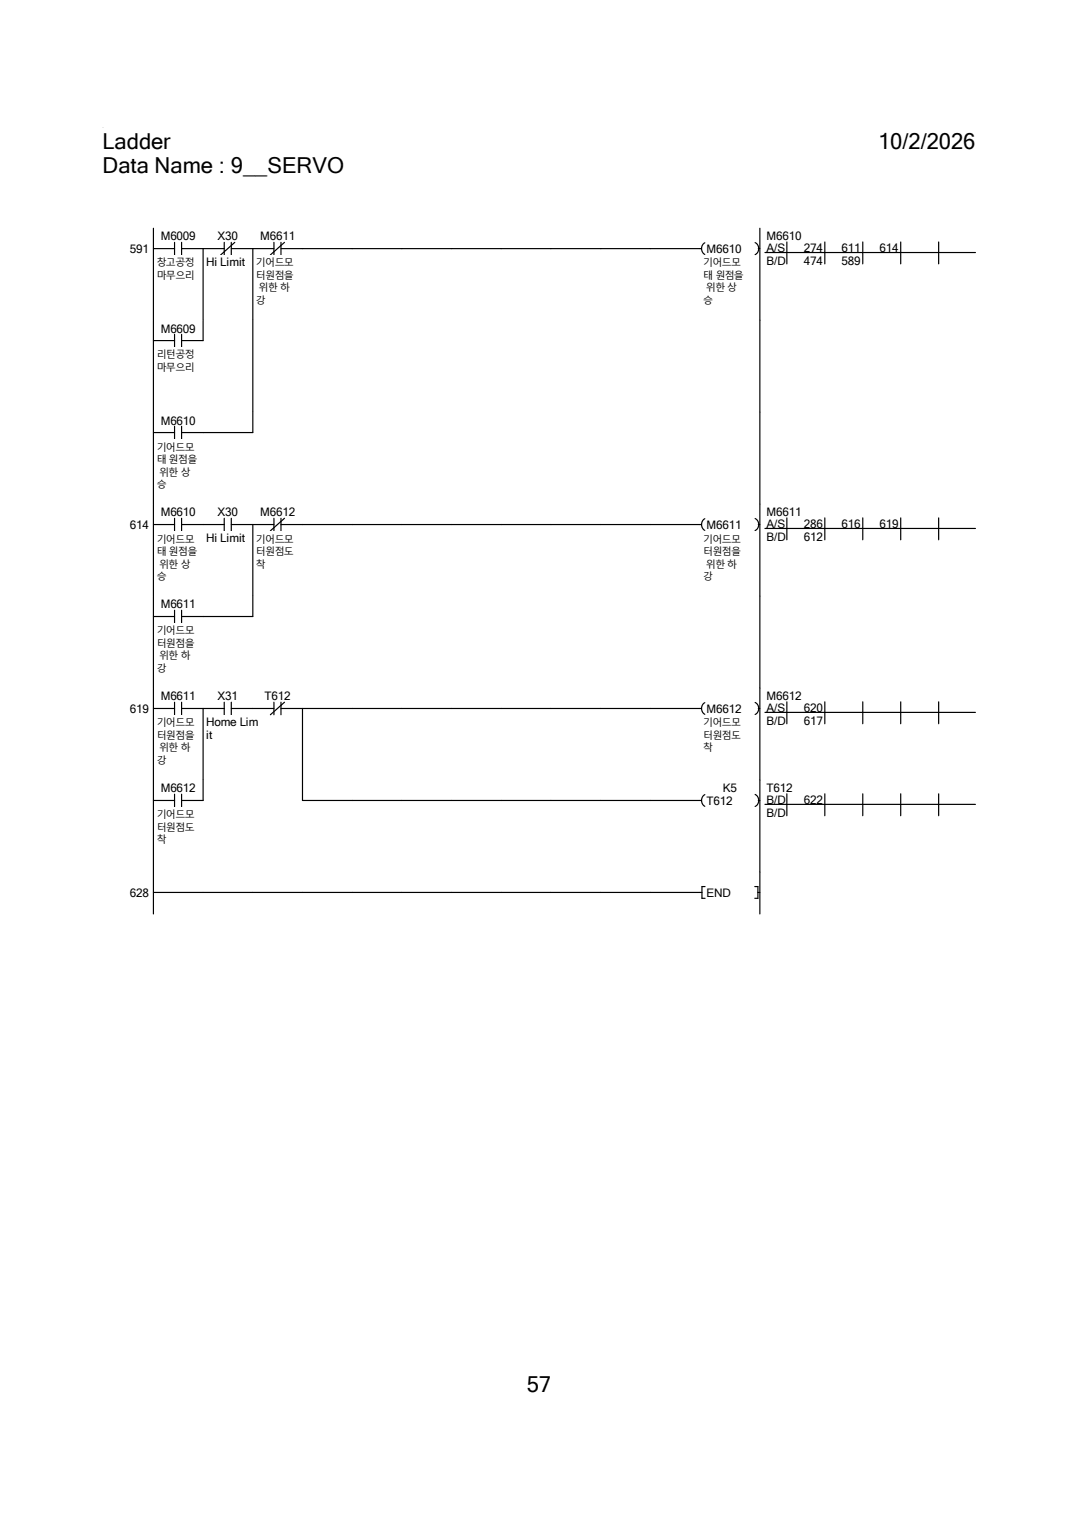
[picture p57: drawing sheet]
<svg xmlns="http://www.w3.org/2000/svg" width="210mm" height="297mm" viewBox="0 0 210 297" stroke-linecap="round" stroke-linejoin="round" font-family="sans-serif">
<defs><g id="words">
<g font-size="4.3">
<text x="20" y="29">Ladder</text>
<text x="171.1" y="29">10/2/2026</text>
<text x="20" y="33.7">Data Name : 9__SERVO</text>
<text x="102.6" y="271.1">57</text>
</g>
<g font-size="2.3">
<text x="31.3" y="46.8">M6009</text>
<text x="42.4" y="46.8">X30</text>
<text x="50.7" y="46.8">M6611</text>
<text x="149.4" y="46.8">M6610</text>
<text x="25.3" y="49.3">591</text>
<text x="40.2" y="51.9">Hi Limit</text>
<text x="137.7" y="49.3">M6610</text>
<text x="149.4" y="49.1">A/S</text>
<text x="149.4" y="51.6">B/D</text>
<text x="156.6" y="49.1">274</text>
<text x="156.6" y="51.6">474</text>
<text x="164" y="49.1">611</text>
<text x="164" y="51.6">589</text>
<text x="171.4" y="49.1">614</text>
<text x="31.3" y="64.8">M6609</text>
<text x="31.3" y="82.7">M6610</text>
<text x="31.3" y="100.6">M6610</text>
<text x="42.4" y="100.6">X30</text>
<text x="50.7" y="100.6">M6612</text>
<text x="149.4" y="100.6">M6611</text>
<text x="25.3" y="103">614</text>
<text x="40.2" y="105.6">Hi Limit</text>
<text x="137.7" y="103">M6611</text>
<text x="149.4" y="102.8">A/S</text>
<text x="149.4" y="105.3">B/D</text>
<text x="156.6" y="102.8">286</text>
<text x="156.6" y="105.3">612</text>
<text x="164" y="102.8">616</text>
<text x="171.4" y="102.8">619</text>
<text x="31.3" y="118.5">M6611</text>
<text x="31.3" y="136.4">M6611</text>
<text x="42.4" y="136.4">X31</text>
<text x="51.5" y="136.4">T612</text>
<text x="149.4" y="136.4">M6612</text>
<text x="25.3" y="138.9">619</text>
<text x="40.2" y="141.4">Home Lim</text>
<text x="40.2" y="143.9">it</text>
<text x="137.7" y="138.9">M6612</text>
<text x="149.4" y="138.6">A/S</text>
<text x="149.4" y="141.1">B/D</text>
<text x="156.6" y="138.6">620</text>
<text x="156.6" y="141.1">617</text>
<text x="31.3" y="154.3">M6612</text>
<text x="140.8" y="154.3">K5</text>
<text x="149.4" y="154.3">T612</text>
<text x="137.7" y="156.8">T612</text>
<text x="149.4" y="156.5">B/D</text>
<text x="149.4" y="159">B/D</text>
<text x="156.6" y="156.5">622</text>
<text x="25.3" y="174.7">628</text>
<text x="137.7" y="174.7">END</text>
</g>
<g font-size="1.9">
<text x="30.5" y="51.9">창고공정</text>
<text x="49.9" y="51.9">기어드모</text>
<text x="137" y="51.9">기어드모</text>
<text x="30.5" y="54.4">마무으리</text>
<text x="49.9" y="54.4">터원점을</text>
<text x="49.9" y="59.2">강</text>
<text x="50.4" y="56.8">위한 하</text>
<text x="137" y="54.4">태 원점을</text>
<text x="137" y="59.2">승</text>
<text x="137.5" y="56.8">위한 상</text>
<text x="30.5" y="69.8">리턴공정</text>
<text x="30.5" y="72.3">마무으리</text>
<text x="30.5" y="87.8">기어드모</text>
<text x="30.5" y="90.2">태 원점을</text>
<text x="30.5" y="95">승</text>
<text x="31" y="92.6">위한 상</text>
<text x="30.5" y="105.7">기어드모</text>
<text x="49.9" y="105.7">기어드모</text>
<text x="137" y="105.7">기어드모</text>
<text x="30.5" y="108.1">태 원점을</text>
<text x="30.5" y="113">승</text>
<text x="31" y="110.5">위한 상</text>
<text x="49.9" y="108.1">터원점도</text>
<text x="49.9" y="110.5">착</text>
<text x="137" y="108.1">터원점을</text>
<text x="137" y="113">강</text>
<text x="137.5" y="110.5">위한 하</text>
<text x="30.5" y="123.6">기어드모</text>
<text x="30.5" y="126">터원점을</text>
<text x="30.5" y="130.9">강</text>
<text x="31" y="128.4">위한 하</text>
<text x="30.5" y="141.5">기어드모</text>
<text x="30.5" y="143.9">터원점을</text>
<text x="137" y="141.5">기어드모</text>
<text x="137" y="143.9">터원점도</text>
<text x="30.5" y="148.8">강</text>
<text x="31" y="146.3">위한 하</text>
<text x="137" y="146.3">착</text>
<text x="30.5" y="159.4">기어드모</text>
<text x="30.5" y="161.8">터원점도</text>
<text x="30.5" y="164.3">착</text>
</g>
</g></defs>
<path d="M20 44.5h170v217.7h-170z" fill-rule="evenodd" fill="#fff" stroke="#fff" stroke-width=".23"/>
<g fill="#fff">
<path d="M20 44.5h116.4v17.9h-116.4z" fill-rule="evenodd"/>
<path d="M136.4 44.5h11.6v17.9h-11.6zM25.3 47.2h4.3v2.5h-4.3z" fill-rule="evenodd"/>
</g>
<path d="M31.3 44.7h6.8v2.5h-6.8z" fill="#fff"/>
<path d="M29.9 48.4h4.1M34 47.2v2.4M35.4 48.4h4.2M35.4 47.2v2.4" fill="none" stroke="#000" stroke-width=".23"/>
<g fill="#fff">
<path d="M30.5 49.8h7.3v2.6h-7.3z"/>
<path d="M30.5 52.2h7.3v2.6h-7.3z"/>
</g>
<path d="M29.9 44.5v17.9" fill="none" stroke="#000" stroke-width=".23"/>
<path d="M42.4 44.7h3.9v2.5h-3.9z" fill="#fff"/>
<path d="M39.6 48.4h4.1M43.7 47.2v2.4M45.1 48.4h4.2M45.1 47.2v2.4M45.7 47.2l-2.7 2.4" fill="none" stroke="#000" stroke-width=".23"/>
<path d="M40.2 49.8h7.6v2.6h-7.6z" fill="#fff"/>
<path d="M39.6 48.4v14" fill="none" stroke="#000" stroke-width=".23"/>
<path d="M50.7 44.7h6.8v2.5h-6.8z" fill="#fff"/>
<path d="M49.3 48.4h4.1M53.4 47.2v2.4M54.7 48.4h4.2M54.7 47.2v2.4M55.4 47.2l-2.7 2.4" fill="none" stroke="#000" stroke-width=".23"/>
<g fill="#fff">
<path d="M49.9 49.8h7.3v2.6h-7.3z"/>
<path d="M49.9 52.2h7.3v2.6h-7.3z"/>
<path d="M49.9 54.7h6.5v2.5h-6.5z"/>
<path d="M49.9 57.1h1.8v2.6h-1.8z"/>
</g>
<path d="M49.3 48.4v14M58.9 48.4h77.8M137.3 47.3a1.34 1.34 0 0 0 0 2.3" fill="none" stroke="#000" stroke-width=".23"/>
<path d="M137.7 47.2h6.7v2.5h-6.7z" fill="#fff"/>
<path d="M147.1 47.3a1.32 1.32 0 0 1 0 2.3M147.7 48.4h.3" fill="none" stroke="#000" stroke-width=".23"/>
<g fill="#fff">
<path d="M137 49.8h7.3v2.6h-7.3z"/>
<path d="M137 52.2h7.9v2.6h-7.9z"/>
<path d="M137 54.7h6.6v2.5h-6.6z"/>
<path d="M137 57.1h1.9v2.6h-1.9z"/>
</g>
<path d="M148 44.5v17.9" fill="none" stroke="#000" stroke-width=".23"/>
<g fill="#fff">
<path d="M149 44.4h41v7.4h-41z"/>
<path d="M149.4 44.7h6.7v2.5h-6.7z"/>
<path d="M149.4 47h3.6v2.4h-3.6z"/>
<path d="M156.6 47h4.2v2.4h-4.2z"/>
<path d="M164 47h4.2v2.4h-4.2z"/>
<path d="M171.4 47h4.2v2.4h-4.2z"/>
<path d="M149.4 49.5h3.7v2.4h-3.7z"/>
<path d="M156.6 49.5h4.2v2.4h-4.2z"/>
<path d="M164 49.5h4.2v2.4h-4.2z"/>
</g>
<path d="M149 49.2h41M153.3 47.1v4.3M160.7 47.1v4.3M168.1 47.1v4.3M175.5 47.1v4.3M182.9 47.1v4.3" fill="none" stroke="#000" stroke-width=".23"/>
<g fill="#fff">
<path d="M20 62.4h116.4v17.9h-116.4z" fill-rule="evenodd"/>
<path d="M136.4 62.4h11.6v17.9h-11.6zM31.3 62.7h6.8v2.4h-6.8z" fill-rule="evenodd"/>
</g>
<path d="M29.9 66.3h4.1M34 65.1v2.5M35.4 66.3h4.2M35.4 65.1v2.5" fill="none" stroke="#000" stroke-width=".23"/>
<g fill="#fff">
<path d="M30.5 67.7h7.3v2.6h-7.3z"/>
<path d="M30.5 70.1h7.3v2.6h-7.3z"/>
</g>
<path d="M29.9 62.4v17.9M39.6 62.4v3.9M49.3 62.4v17.9M148 62.4v17.9" fill="none" stroke="#000" stroke-width=".23"/>
<g fill="#fff">
<path d="M20 80.3h116.4v17.9h-116.4z" fill-rule="evenodd"/>
<path d="M136.4 80.3h11.6v17.9h-11.6zM31.3 80.6h6.8v2.4h-6.8z" fill-rule="evenodd"/>
</g>
<path d="M29.9 84.2h4.1M34 83v2.5M35.4 84.2h4.2M35.4 83v2.5" fill="none" stroke="#000" stroke-width=".23"/>
<g fill="#fff">
<path d="M30.5 85.6h7.3v2.6h-7.3z"/>
<path d="M30.5 88.1h7.9v2.5h-7.9z"/>
<path d="M30.5 90.5h6.6v2.6h-6.6z"/>
<path d="M30.5 92.9h1.9v2.6h-1.9z"/>
</g>
<path d="M29.9 80.3v17.9M49.3 80.3v3.9h-9.7M148 80.3v17.9" fill="none" stroke="#000" stroke-width=".23"/>
<g fill="#fff">
<path d="M20 98.2h116.4v17.9h-116.4z" fill-rule="evenodd"/>
<path d="M136.4 98.2h11.6v17.9h-11.6zM25.3 100.9h4.3v2.5h-4.3z" fill-rule="evenodd"/>
</g>
<path d="M31.3 98.5h6.8v2.4h-6.8z" fill="#fff"/>
<path d="M29.9 102.2h4.1M34 100.9v2.5M35.4 102.2h4.2M35.4 100.9v2.5" fill="none" stroke="#000" stroke-width=".23"/>
<g fill="#fff">
<path d="M30.5 103.5h7.3v2.6h-7.3z"/>
<path d="M30.5 106h7.9v2.5h-7.9z"/>
<path d="M30.5 108.4h6.6v2.6h-6.6z"/>
<path d="M30.5 110.9h1.9v2.6h-1.9z"/>
</g>
<path d="M29.9 98.2v17.9" fill="none" stroke="#000" stroke-width=".23"/>
<path d="M42.4 98.5h3.9v2.4h-3.9z" fill="#fff"/>
<path d="M39.6 102.2h4.1M43.7 100.9v2.5M45.1 102.2h4.2M45.1 100.9v2.5" fill="none" stroke="#000" stroke-width=".23"/>
<g fill="#fff">
<path d="M40.2 103.5h7.6v2.6h-7.6z"/>
<path d="M50.7 98.5h6.8v2.4h-6.8z"/>
</g>
<path d="M49.3 102.2h4.1M53.4 100.9v2.5M54.7 102.2h4.2M54.7 100.9v2.5M55.4 100.9l-2.7 2.5" fill="none" stroke="#000" stroke-width=".23"/>
<g fill="#fff">
<path d="M49.9 103.5h7.3v2.6h-7.3z"/>
<path d="M49.9 106h7.3v2.5h-7.3z"/>
<path d="M49.9 108.4h1.8v2.6h-1.8z"/>
</g>
<path d="M49.3 102.2v13.9M58.9 102.2h77.8M137.3 101a1.34 1.34 0 0 0 0 2.3" fill="none" stroke="#000" stroke-width=".23"/>
<path d="M137.7 100.9h6.7v2.5h-6.7z" fill="#fff"/>
<path d="M147.1 101a1.32 1.32 0 0 1 0 2.3M147.7 102.2h.3" fill="none" stroke="#000" stroke-width=".23"/>
<g fill="#fff">
<path d="M137 103.5h7.3v2.6h-7.3z"/>
<path d="M137 106h7.3v2.5h-7.3z"/>
<path d="M137 108.4h6.6v2.6h-6.6z"/>
<path d="M137 110.9h1.9v2.6h-1.9z"/>
</g>
<path d="M148 98.2v17.9" fill="none" stroke="#000" stroke-width=".23"/>
<g fill="#fff">
<path d="M149 98.2h41v7.3h-41z"/>
<path d="M149.4 98.5h6.7v2.4h-6.7z"/>
<path d="M149.4 100.7h3.6v2.5h-3.6z"/>
<path d="M156.6 100.7h4.2v2.5h-4.2z"/>
<path d="M164 100.7h4.2v2.5h-4.2z"/>
<path d="M171.4 100.7h4.2v2.5h-4.2z"/>
<path d="M149.4 103.2h3.7v2.5h-3.7z"/>
<path d="M156.6 103.2h4.2v2.5h-4.2z"/>
</g>
<path d="M149 102.9h41M153.3 100.9v4.2M160.7 100.9v4.2M168.1 100.9v4.2M175.5 100.9v4.2M182.9 100.9v4.2" fill="none" stroke="#000" stroke-width=".23"/>
<g fill="#fff">
<path d="M20 116.1h116.4v17.9h-116.4z" fill-rule="evenodd"/>
<path d="M136.4 116.1h11.6v17.9h-11.6zM31.3 116.4h6.8v2.5h-6.8z" fill-rule="evenodd"/>
</g>
<path d="M34 118.9v2.4M35.4 118.9v2.4M29.9 120.1h4.1M35.4 120.1h4.2" fill="none" stroke="#000" stroke-width=".23"/>
<g fill="#fff">
<path d="M30.5 121.5h7.3v2.5h-7.3z"/>
<path d="M30.5 123.9h7.3v2.5h-7.3z"/>
<path d="M30.5 126.3h6.6v2.6h-6.6z"/>
<path d="M30.5 128.8h1.9v2.6h-1.9z"/>
</g>
<path d="M29.9 116.1v17.9M49.3 116.1v4h-9.7M148 116.1v17.9" fill="none" stroke="#000" stroke-width=".23"/>
<g fill="#fff">
<path d="M20 134h116.4v17.9h-116.4z" fill-rule="evenodd"/>
<path d="M136.4 134h11.6v17.9h-11.6zM25.3 136.8h4.3v2.4h-4.3z" fill-rule="evenodd"/>
</g>
<path d="M31.3 134.3h6.8v2.5h-6.8z" fill="#fff"/>
<path d="M29.9 138h4.1M34 136.8v2.4M35.4 138h4.2M35.4 136.8v2.4" fill="none" stroke="#000" stroke-width=".23"/>
<g fill="#fff">
<path d="M30.5 139.4h7.3v2.5h-7.3z"/>
<path d="M30.5 141.8h7.3v2.6h-7.3z"/>
<path d="M30.5 144.2h6.6v2.6h-6.6z"/>
<path d="M30.5 146.7h1.9v2.6h-1.9z"/>
</g>
<path d="M29.9 134v17.9" fill="none" stroke="#000" stroke-width=".23"/>
<path d="M42.4 134.3h3.9v2.5h-3.9z" fill="#fff"/>
<path d="M39.6 138h4.1M43.7 136.8v2.4M45.1 138h4.2M45.1 136.8v2.4" fill="none" stroke="#000" stroke-width=".23"/>
<g fill="#fff">
<path d="M40.2 139.4h10.1v2.5h-10.1z"/>
<path d="M40.2 141.8h1.2v2.6h-1.2z"/>
</g>
<path d="M39.6 138v13.9" fill="none" stroke="#000" stroke-width=".23"/>
<path d="M51.5 134.3h5.1v2.5h-5.1z" fill="#fff"/>
<path d="M49.3 138h4.1M53.4 136.8v2.4M54.7 138h82M54.7 136.8v2.4M55.4 136.8l-2.7 2.4M58.9 138v13.9M137.3 136.8a1.34 1.34 0 0 0 0 2.3" fill="none" stroke="#000" stroke-width=".23"/>
<path d="M137.7 136.8h6.7v2.4h-6.7z" fill="#fff"/>
<path d="M147.1 136.8a1.32 1.32 0 0 1 0 2.4M147.7 138h.3" fill="none" stroke="#000" stroke-width=".23"/>
<g fill="#fff">
<path d="M137 139.4h7.3v2.5h-7.3z"/>
<path d="M137 141.8h7.3v2.6h-7.3z"/>
<path d="M137 144.2h1.9v2.6h-1.9z"/>
</g>
<path d="M148 134v17.9" fill="none" stroke="#000" stroke-width=".23"/>
<g fill="#fff">
<path d="M149 134h41v7.4h-41z"/>
<path d="M149.4 134.3h6.7v2.5h-6.7z"/>
<path d="M149.4 136.5h3.6v2.5h-3.6z"/>
<path d="M156.6 136.5h4.2v2.5h-4.2z"/>
<path d="M149.4 139.1h3.7v2.4h-3.7z"/>
<path d="M156.6 139.1h4.2v2.4h-4.2z"/>
</g>
<path d="M149 138.7h41M153.3 136.7v4.3M160.7 136.7v4.3M168.1 136.7v4.3M175.5 136.7v4.3M182.9 136.7v4.3" fill="none" stroke="#000" stroke-width=".23"/>
<g fill="#fff">
<path d="M20 151.9h116.4v18h-116.4z" fill-rule="evenodd"/>
<path d="M136.4 151.9h11.6v18h-11.6zM31.3 152.2h6.8v2.5h-6.8z" fill-rule="evenodd"/>
</g>
<path d="M29.9 155.9h4.1M34 154.7v2.4M35.4 155.9h4.2M35.4 154.7v2.4" fill="none" stroke="#000" stroke-width=".23"/>
<g fill="#fff">
<path d="M30.5 157.3h7.3v2.6h-7.3z"/>
<path d="M30.5 159.7h7.3v2.6h-7.3z"/>
<path d="M30.5 162.1h1.9v2.6h-1.9z"/>
</g>
<path d="M29.9 151.9v17.9M39.6 151.9v4M58.9 151.9v4h77.8M137.3 154.8a1.34 1.34 0 0 0 0 2.2" fill="none" stroke="#000" stroke-width=".23"/>
<g fill="#fff">
<path d="M140.8 152.2h2.7v2.5h-2.7z"/>
<path d="M137.7 154.7h5v2.4h-5z"/>
</g>
<path d="M147.1 154.7a1.32 1.32 0 0 1 0 2.4M147.7 155.9h.3M148 151.9v17.9" fill="none" stroke="#000" stroke-width=".23"/>
<g fill="#fff">
<path d="M149 151.9h41v7.4h-41z"/>
<path d="M149.4 152.2h5v2.5h-5z"/>
<path d="M149.4 154.4h3.7v2.5h-3.7z"/>
<path d="M156.6 154.4h4.2v2.5h-4.2z"/>
<path d="M149.4 157h3.7v2.4h-3.7z"/>
</g>
<path d="M149 156.7h41M153.3 154.6v4.3M160.7 154.6v4.3M168.1 154.6v4.3M175.5 154.6v4.3M182.9 154.6v4.3" fill="none" stroke="#000" stroke-width=".23"/>
<g fill="#fff">
<path d="M20 169.9h116.4v8.1h-116.4z" fill-rule="evenodd"/>
<path d="M136.4 169.9h11.6v8.1h-11.6zM25.3 172.6h4.3v2.4h-4.3z" fill-rule="evenodd"/>
</g>
<path d="M29.9 173.8h106.9M29.9 169.8v8.2M137.4 172.7h-.6v2.3h.6" fill="none" stroke="#000" stroke-width=".23"/>
<path d="M137.7 172.6h4.7v2.6h-4.7z" fill="#fff"/>
<path d="M20 25h.1M147 172.7h.7v2.3h-.7M147.7 173.8h.3M148 169.8v8.2" fill="none" stroke="#000" stroke-width=".23"/>
<g fill="#fff">
<path d="M20 25h13.3v4.8h-13.3z"/>
<path d="M171.1 25h18.9v4.8h-18.9z"/>
<path d="M20 29.8h47.1v4.8h-47.1z"/>
<path d="M102.6 267.2h4.8v4.8h-4.8z"/>
</g>
<use href="#words"/>
</svg>
